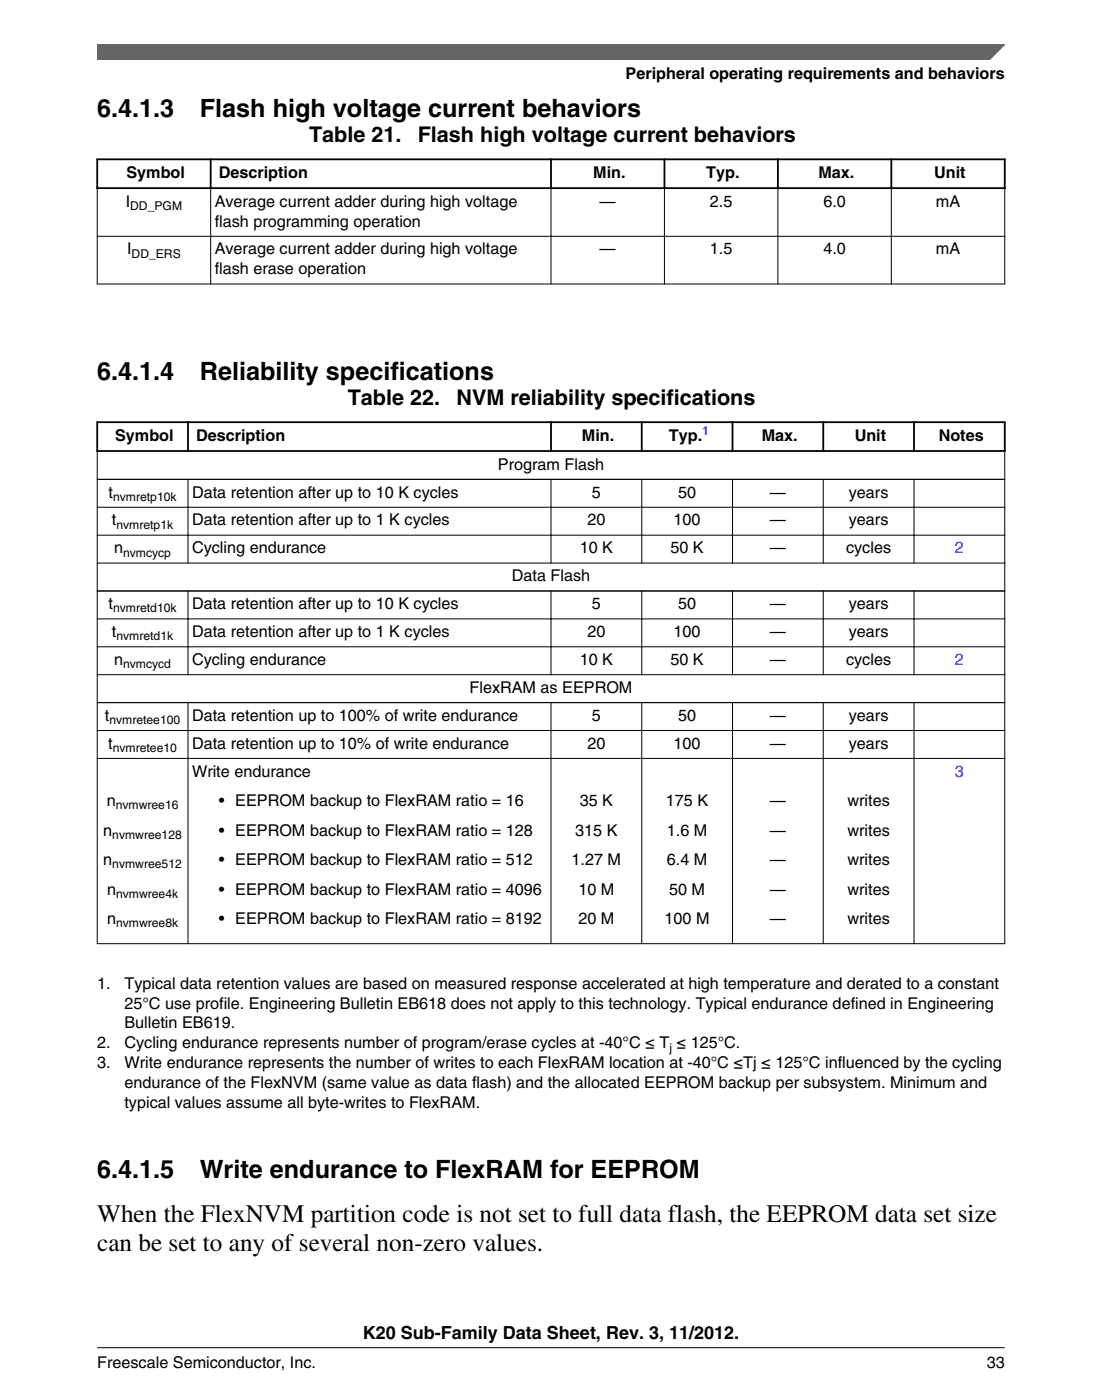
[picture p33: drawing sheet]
<svg xmlns="http://www.w3.org/2000/svg" width="216mm" height="274mm" viewBox="0 0 216 274" stroke-linecap="round" stroke-linejoin="round" font-family="sans-serif">
<defs><g id="words">
<g font-size="4.9">
<text x="19" y="23">6.4.1.3</text>
<text x="39.2" y="23">Flash high voltage current behaviors</text>
<text x="19" y="74.5">6.4.1.4</text>
<text x="39.2" y="74.5">Reliability specifications</text>
<text x="19.1" y="230.9">6.4.1.5</text>
<text x="39.2" y="230.9">Write endurance to FlexRAM for EEPROM</text>
<text x="19.1" y="239.4">When the FlexNVM partition code is not set to full data flash, the EEPROM data set size</text>
<text x="19.1" y="245.1">can be set to any of several non-zero values.</text>
</g>
<g font-size="4.2">
<text x="60.5" y="27.9">Table 21.</text>
<text x="81.8" y="27.9">Flash high voltage current behaviors</text>
<text x="68.1" y="79.4">Table 22.</text>
<text x="89.4" y="79.4">NVM reliability specifications</text>
</g>
<text font-size="3.5" x="71.1" y="262.3">K20 Sub-Family Data Sheet, Rev. 3, 11/2012.</text>
<g font-size="3.2">
<text x="122.6" y="15.5">Peripheral operating requirements and behaviors</text>
<text x="24.8" y="34.9">Symbol</text>
<text x="42.9" y="34.9">Description</text>
<text x="116.2" y="34.9">Min.</text>
<text x="138.4" y="34.9">Typ.</text>
<text x="160.3" y="34.9">Max.</text>
<text x="183" y="34.9">Unit</text>
<text x="24.6" y="40.5">I</text>
<text x="42.1" y="40.5">Average current adder during high voltage</text>
<text x="117.5" y="40.5">—</text>
<text x="139.1" y="40.5">2.5</text>
<text x="161.3" y="40.5">6.0</text>
<text x="183.4" y="40.5">mA</text>
<text x="42.1" y="44.4">flash programming operation</text>
<text x="24.9" y="49.9">I</text>
<text x="42.1" y="49.9">Average current adder during high voltage</text>
<text x="42.1" y="53.7">flash erase operation</text>
<text x="117.5" y="49.9">—</text>
<text x="139.1" y="49.9">1.5</text>
<text x="161.3" y="49.9">4.0</text>
<text x="183.4" y="49.9">mA</text>
<text x="22.6" y="86.4">Symbol</text>
<text x="38.4" y="86.4">Description</text>
<text x="114" y="86.4">Min.</text>
<text x="131" y="86.4">Typ.</text>
<text x="149.2" y="86.4">Max.</text>
<text x="167.4" y="86.4">Unit</text>
<text x="183.9" y="86.4">Notes</text>
<text x="97.5" y="92">Program Flash</text>
<text x="21.3" y="97.5">t</text>
<text x="37.6" y="97.5">Data retention after up to 10 K cycles</text>
<text x="116" y="97.5">5</text>
<text x="132.9" y="97.5">50</text>
<text x="150.8" y="97.5">—</text>
<text x="166.3" y="97.5">years</text>
<text x="21.9" y="103">t</text>
<text x="37.6" y="103">Data retention after up to 1 K cycles</text>
<text x="115.1" y="103">20</text>
<text x="132" y="103">100</text>
<text x="150.8" y="103">—</text>
<text x="166.3" y="103">years</text>
<text x="22.4" y="108.4">n</text>
<text x="37.6" y="108.4">Cycling endurance</text>
<text x="100.3" y="113.9">Data Flash</text>
<text x="113.6" y="108.4">10 K</text>
<text x="131.4" y="108.4">50 K</text>
<text x="150.8" y="108.4">—</text>
<text x="165.8" y="108.4">cycles</text>
<text x="21.3" y="119.4">t</text>
<text x="37.6" y="119.4">Data retention after up to 10 K cycles</text>
<text x="116" y="119.4">5</text>
<text x="132.9" y="119.4">50</text>
<text x="150.8" y="119.4">—</text>
<text x="166.3" y="119.4">years</text>
<text x="21.9" y="124.8">t</text>
<text x="37.6" y="124.8">Data retention after up to 1 K cycles</text>
<text x="115.1" y="124.8">20</text>
<text x="132" y="124.8">100</text>
<text x="150.8" y="124.8">—</text>
<text x="166.3" y="124.8">years</text>
<text x="22.4" y="130.3">n</text>
<text x="37.6" y="130.3">Cycling endurance</text>
<text x="113.6" y="130.3">10 K</text>
<text x="131.4" y="130.3">50 K</text>
<text x="150.8" y="130.3">—</text>
<text x="165.8" y="130.3">cycles</text>
<text x="92" y="135.8">FlexRAM as EEPROM</text>
<text x="20.6" y="141.2">t</text>
<text x="37.6" y="141.2">Data retention up to 100% of write endurance</text>
<text x="116" y="141.2">5</text>
<text x="132.9" y="141.2">50</text>
<text x="150.8" y="141.2">—</text>
<text x="166.3" y="141.2">years</text>
<text x="21.2" y="146.7">t</text>
<text x="37.6" y="146.7">Data retention up to 10% of write endurance</text>
<text x="115.1" y="146.7">20</text>
<text x="132" y="146.7">100</text>
<text x="150.8" y="146.7">—</text>
<text x="166.3" y="146.7">years</text>
<text x="37.6" y="152.2">Write endurance</text>
<text x="20.9" y="158">n</text>
<text x="42.9" y="158">• EEPROM backup to FlexRAM ratio = 16</text>
<text x="113.6" y="158">35 K</text>
<text x="130.5" y="158">175 K</text>
<text x="150.8" y="158">—</text>
<text x="166" y="158">writes</text>
<text x="20.2" y="163.7">n</text>
<text x="42.9" y="163.7">• EEPROM backup to FlexRAM ratio = 128</text>
<text x="112.7" y="163.7">315 K</text>
<text x="130.6" y="163.7">1.6 M</text>
<text x="150.8" y="163.7">—</text>
<text x="166" y="163.7">writes</text>
<text x="20.2" y="169.5">n</text>
<text x="42.9" y="169.5">• EEPROM backup to FlexRAM ratio = 512</text>
<text x="112" y="169.5">1.27 M</text>
<text x="130.6" y="169.5">6.4 M</text>
<text x="150.8" y="169.5">—</text>
<text x="166" y="169.5">writes</text>
<text x="21" y="175.3">n</text>
<text x="42.9" y="175.3">• EEPROM backup to FlexRAM ratio = 4096</text>
<text x="113.3" y="175.3">10 M</text>
<text x="131.1" y="175.3">50 M</text>
<text x="150.8" y="175.3">—</text>
<text x="166" y="175.3">writes</text>
<text x="21" y="181.1">n</text>
<text x="42.9" y="181.1">• EEPROM backup to FlexRAM ratio = 8192</text>
<text x="113.3" y="181.1">20 M</text>
<text x="130.2" y="181.1">100 M</text>
<text x="150.8" y="181.1">—</text>
<text x="166" y="181.1">writes</text>
<text x="19" y="193.8">1.</text>
<text x="24.4" y="193.8">Typical data retention values are based on measured response accelerated at high temperature and derated to a constant</text>
<text x="24.4" y="197.6">25°C use profile. Engineering Bulletin EB618 does not apply to this technology. Typical endurance defined in Engineering</text>
<text x="24.4" y="201.5">Bulletin EB619.</text>
<text x="19" y="209.3">3.</text>
<text x="19.1" y="205.4">2.</text>
<text x="24.4" y="209.3">Write endurance represents the number of writes to each FlexRAM location at -40°C ≤Tj ≤ 125°C influenced by the cycling</text>
<text x="24.4" y="205.4">Cycling endurance represents number of program/erase cycles at -40°C ≤ T ≤ 125°C.</text>
<text x="24.4" y="213.2">endurance of the FlexNVM (same value as data flash) and the allocated EEPROM backup per subsystem. Minimum and</text>
<text x="24.4" y="217">typical values assume all byte-writes to FlexRAM.</text>
<text x="19" y="268">Freescale Semiconductor, Inc.</text>
<text x="193.3" y="268">33</text>
</g>
<g font-size="3.2" fill="#00f">
<text x="187.1" y="108.4">2</text>
<text x="187.1" y="130.3">2</text>
<text x="187.1" y="152.2">3</text>
</g>
<g font-size="2.4">
<text x="25.5" y="41.1">DD_PGM</text>
<text x="25.8" y="50.5">DD_ERS</text>
<text x="22.2" y="98.1">nvmretp10k</text>
<text x="22.8" y="103.6">nvmretp1k</text>
<text x="24.1" y="109.1">nvmcycp</text>
<text x="22.2" y="120">nvmretd10k</text>
<text x="22.8" y="125.5">nvmretd1k</text>
<text x="24.1" y="130.9">nvmcycd</text>
<text x="21.4" y="141.9">nvmretee100</text>
<text x="22.1" y="147.3">nvmretee10</text>
<text x="22.7" y="158.6">nvmwree16</text>
<text x="22" y="164.4">nvmwree128</text>
<text x="22" y="170.2">nvmwree512</text>
<text x="22.7" y="175.9">nvmwree4k</text>
<text x="22.7" y="181.7">nvmwree8k</text>
<text x="131.1" y="206">j</text>
</g>
<text font-size="2.4" fill="#00f" x="137.6" y="85.3">1</text>
</g></defs>
<path d="M18.9 31.2h178.1M18.9 36.9h178.1M19 31v6M41.3 31v6M107.9 31v6M130.2 31v6M152.4 31v6M174.6 31v6M196.8 31v6" fill="none" stroke="#000" stroke-width=".35"/>
<path d="M19 37v18.7M41.3 36.7v19M107.9 36.7v19M130.2 36.7v19M152.4 36.7v19M174.6 36.7v19M196.8 37v18.7M19 46.3h177.9M19 55.7h177.9" fill="none" stroke="#000" stroke-width=".2"/>
<g fill="#fff">
<path d="M19 75.8h177.8v111h-177.8z" fill-rule="evenodd"/>
<path d="M19.2 82.9h17.5v5.3h-17.5z" fill-rule="evenodd"/>
<path d="M37 82.9h70.8v5.3h-70.8z" fill-rule="evenodd"/>
<path d="M108.1 82.9h17.5v5.3h-17.5z" fill-rule="evenodd"/>
<path d="M125.9 82.9h17.4v5.3h-17.4z" fill-rule="evenodd"/>
<path d="M143.7 82.9h17.4v5.3h-17.4z" fill-rule="evenodd"/>
<path d="M161.5 82.9h17.4v5.3h-17.4z" fill-rule="evenodd"/>
<path d="M179.2 82.9h17.5v5.3h-17.5z" fill-rule="evenodd"/>
<path d="M19.1 88.5h177.7v5.3h-177.7z" fill-rule="evenodd"/>
<path d="M19.1 94h17.6v5.3h-17.6z" fill-rule="evenodd"/>
<path d="M36.9 94h71v5.3h-71z" fill-rule="evenodd"/>
<path d="M108 94h17.6v5.3h-17.6z" fill-rule="evenodd"/>
<path d="M125.8 94h17.6v5.3h-17.6z" fill-rule="evenodd"/>
<path d="M143.6 94h17.6v5.3h-17.6z" fill-rule="evenodd"/>
<path d="M161.4 94h17.6v5.3h-17.6z" fill-rule="evenodd"/>
<path d="M179.2 94h17.6v5.3h-17.6z" fill-rule="evenodd"/>
<path d="M19.1 99.5h17.6v5.3h-17.6z" fill-rule="evenodd"/>
<path d="M36.9 99.5h71v5.3h-71z" fill-rule="evenodd"/>
<path d="M108 99.5h17.6v5.3h-17.6z" fill-rule="evenodd"/>
<path d="M125.8 99.5h17.6v5.3h-17.6z" fill-rule="evenodd"/>
<path d="M143.6 99.5h17.6v5.3h-17.6z" fill-rule="evenodd"/>
<path d="M161.4 99.5h17.6v5.3h-17.6z" fill-rule="evenodd"/>
<path d="M179.2 99.5h17.6v5.3h-17.6z" fill-rule="evenodd"/>
<path d="M19.1 105h17.6v5.2h-17.6z" fill-rule="evenodd"/>
<path d="M36.9 105h71v5.2h-71z" fill-rule="evenodd"/>
<path d="M108 105h17.6v5.2h-17.6z" fill-rule="evenodd"/>
<path d="M125.8 105h17.6v5.2h-17.6z" fill-rule="evenodd"/>
<path d="M143.6 105h17.6v5.2h-17.6z" fill-rule="evenodd"/>
<path d="M161.4 105h17.6v5.2h-17.6z" fill-rule="evenodd"/>
<path d="M179.2 105h17.6v5.2h-17.6z" fill-rule="evenodd"/>
<path d="M19.1 110.4h177.7v5.3h-177.7z" fill-rule="evenodd"/>
<path d="M19.1 115.9h17.6v5.3h-17.6z" fill-rule="evenodd"/>
<path d="M36.9 115.9h71v5.3h-71z" fill-rule="evenodd"/>
<path d="M108 115.9h17.6v5.3h-17.6z" fill-rule="evenodd"/>
<path d="M125.8 115.9h17.6v5.3h-17.6z" fill-rule="evenodd"/>
<path d="M143.6 115.9h17.6v5.3h-17.6z" fill-rule="evenodd"/>
<path d="M161.4 115.9h17.6v5.3h-17.6z" fill-rule="evenodd"/>
<path d="M179.2 115.9h17.6v5.3h-17.6z" fill-rule="evenodd"/>
<path d="M19.1 121.4h17.6v5.2h-17.6z" fill-rule="evenodd"/>
<path d="M36.9 121.4h71v5.2h-71z" fill-rule="evenodd"/>
<path d="M108 121.4h17.6v5.2h-17.6z" fill-rule="evenodd"/>
<path d="M125.8 121.4h17.6v5.2h-17.6z" fill-rule="evenodd"/>
<path d="M143.6 121.4h17.6v5.2h-17.6z" fill-rule="evenodd"/>
<path d="M161.4 121.4h17.6v5.2h-17.6z" fill-rule="evenodd"/>
<path d="M179.2 121.4h17.6v5.2h-17.6z" fill-rule="evenodd"/>
<path d="M19.1 126.8h17.6v5.3h-17.6z" fill-rule="evenodd"/>
<path d="M36.9 126.8h71v5.3h-71z" fill-rule="evenodd"/>
<path d="M108 126.8h17.6v5.3h-17.6z" fill-rule="evenodd"/>
<path d="M125.8 126.8h17.6v5.3h-17.6z" fill-rule="evenodd"/>
<path d="M143.6 126.8h17.6v5.3h-17.6z" fill-rule="evenodd"/>
<path d="M161.4 126.8h17.6v5.3h-17.6z" fill-rule="evenodd"/>
<path d="M179.2 126.8h17.6v5.3h-17.6z" fill-rule="evenodd"/>
<path d="M19.1 132.3h177.7v5.3h-177.7z" fill-rule="evenodd"/>
<path d="M19.1 137.8h17.6v5.3h-17.6z" fill-rule="evenodd"/>
<path d="M36.9 137.8h71v5.3h-71z" fill-rule="evenodd"/>
<path d="M108 137.8h17.6v5.3h-17.6z" fill-rule="evenodd"/>
<path d="M125.8 137.8h17.6v5.3h-17.6z" fill-rule="evenodd"/>
<path d="M143.6 137.8h17.6v5.3h-17.6z" fill-rule="evenodd"/>
<path d="M161.4 137.8h17.6v5.3h-17.6z" fill-rule="evenodd"/>
<path d="M179.2 137.8h17.6v5.3h-17.6z" fill-rule="evenodd"/>
<path d="M19.1 143.2h17.6v5.3h-17.6z" fill-rule="evenodd"/>
<path d="M36.9 143.2h71v5.3h-71z" fill-rule="evenodd"/>
<path d="M108 143.2h17.6v5.3h-17.6z" fill-rule="evenodd"/>
<path d="M125.8 143.2h17.6v5.3h-17.6z" fill-rule="evenodd"/>
<path d="M143.6 143.2h17.6v5.3h-17.6z" fill-rule="evenodd"/>
<path d="M161.4 143.2h17.6v5.3h-17.6z" fill-rule="evenodd"/>
<path d="M179.2 143.2h17.6v5.3h-17.6z" fill-rule="evenodd"/>
<path d="M19.1 148.7h17.6v36.1h-17.6z" fill-rule="evenodd"/>
<path d="M36.9 148.7h71v36.1h-71z" fill-rule="evenodd"/>
<path d="M108 148.7h17.6v36.1h-17.6z" fill-rule="evenodd"/>
<path d="M125.8 148.7h17.6v36.1h-17.6z" fill-rule="evenodd"/>
<path d="M143.6 148.7h17.6v36.1h-17.6z" fill-rule="evenodd"/>
<path d="M161.4 148.7h17.6v36.1h-17.6z" fill-rule="evenodd"/>
<path d="M179.2 148.7h17.6v36.1h-17.6z" fill-rule="evenodd"/>
</g>
<path d="M18.9 82.7h178.1M18.9 88.4h178.1M19 82.5v6M36.8 82.5v6M107.9 82.5v6M125.7 82.5v6M143.5 82.5v6M161.3 82.5v6M179.1 82.5v6M196.8 82.5v6" fill="none" stroke="#000" stroke-width=".35"/>
<g fill="none" stroke="#000" stroke-width=".2">
<path d="M19 93.9h177.9M19 99.4h177.9M19 88.5v96.5M36.8 93.8v16.6M107.9 93.8v16.6M125.7 93.8v16.6M143.5 93.8v16.6M161.3 93.8v16.6M179.1 93.8v16.6M196.8 88.5v96.5M19 104.9h177.9M19 110.3h177.9"/>
<path d="M36.8 115.7v16.6M107.9 115.7v16.6M125.7 115.7v16.6M143.5 115.7v16.6M161.3 115.7v16.6M179.1 115.7v16.6M196.9 115.8h-177.9M19 121.3h177.9M19 126.7h177.9M19 132.2h177.9M19 137.7h177.9M36.8 137.6v47.4"/>
<path d="M107.9 137.6v47.4M125.7 137.6v47.4M143.5 137.6v47.4M161.3 137.6v47.4M179.1 137.6v47.4M19 143.1h177.9M19 148.6h177.9M19 184.9h177.9"/>
</g>
<path d="M19 8.7h177.8l-5.6 3h-172.2z" fill="#666"/>
<path d="M19 11.7v-3h177.8l-3 3" fill="none" stroke="#666" stroke-width=".28"/>
<path d="M19 264.1h177.8" fill="none" stroke="#000" stroke-width=".2"/>
<use href="#words"/>
</svg>
